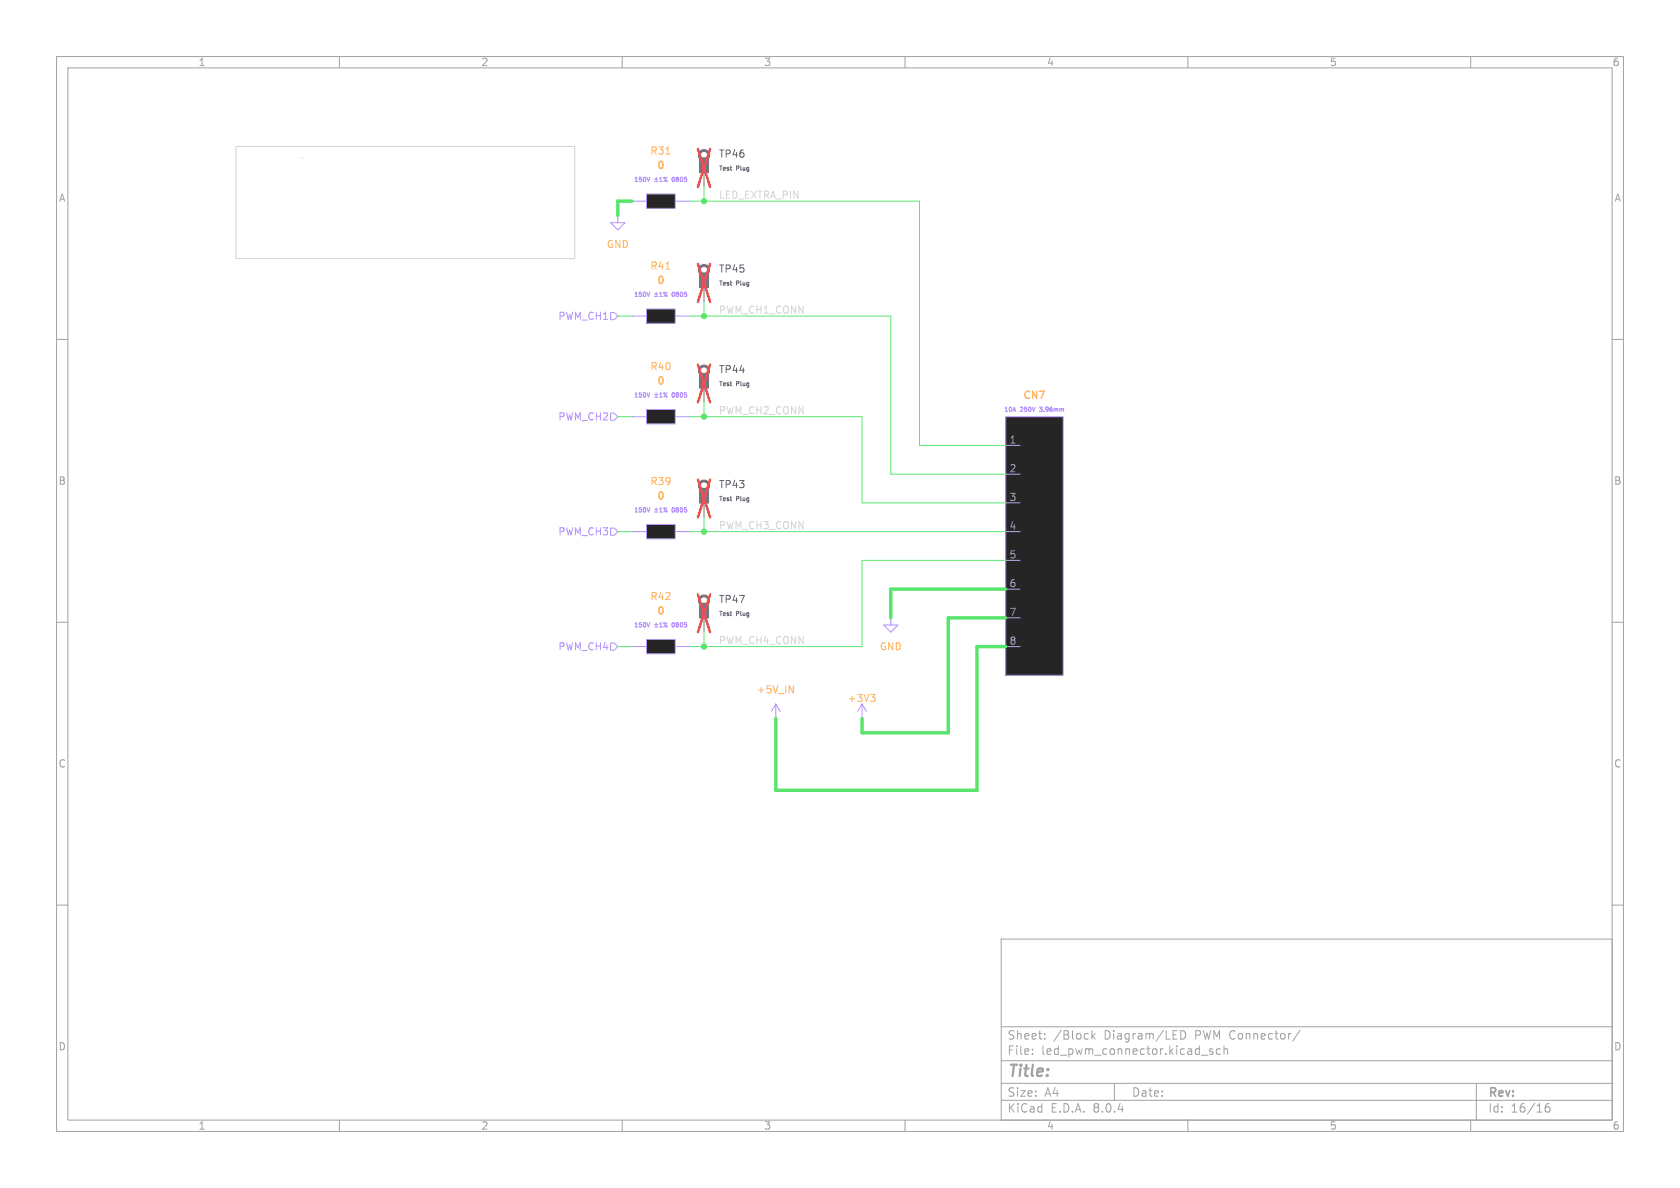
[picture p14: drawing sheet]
<svg xmlns="http://www.w3.org/2000/svg" width="297mm" height="210mm" viewBox="0 0 297 210" stroke-linecap="round" stroke-linejoin="round" font-family="sans-serif">
<defs><g id="words">
<text font-size="2.8" fill="#a2a2a2" x="178" y="190.9">Title:</text>
<g font-size="2.1" fill="#a2a2a2">
<text x="178" y="184">Sheet:</text>
<text x="186.2" y="184">/Block</text>
<text x="195.2" y="184">Diagram/LED</text>
<text x="211.4" y="184">PWM Connector/</text>
<text x="178" y="186.7">File:</text>
<text x="184.1" y="186.7">led_pwm_connector.kicad_sch</text>
<text x="178" y="196.9">KiCad</text>
<text x="178" y="194.1">Size:</text>
<text x="184.7" y="194.1">A4</text>
<text x="185.7" y="196.9">E.D.A.</text>
<text x="193.3" y="196.9">8.0.4</text>
<text x="200" y="194.1">Date:</text>
<text x="263" y="194.3">Rev:</text>
<text x="263" y="196.9">Id:</text>
<text x="267.1" y="196.9">16/16</text>
</g>
<g font-size="1.8" fill="#a2a2a2">
<text x="35" y="11.9">1</text>
<text x="85" y="11.9">2</text>
<text x="135" y="11.9">3</text>
<text x="185" y="11.9">4</text>
<text x="235" y="11.9">5</text>
<text x="285" y="11.9">6</text>
<text x="10.3" y="35.9">A</text>
<text x="285.3" y="35.9">A</text>
<text x="178.4" y="78.5">1</text>
<text x="178.4" y="83.6">2</text>
<text x="10.3" y="85.9">B</text>
<text x="178.4" y="88.6">3</text>
<text x="285.3" y="85.9">B</text>
<text x="178.4" y="93.7">4</text>
<text x="178.4" y="98.8">5</text>
<text x="178.4" y="103.9">6</text>
<text x="178.4" y="109">7</text>
<text x="178.4" y="114">8</text>
<text x="10.3" y="135.9">C</text>
<text x="285.3" y="135.9">C</text>
<text x="10.3" y="185.9">D</text>
<text x="285.3" y="185.9">D</text>
<text x="35" y="199.9">1</text>
<text x="85" y="199.9">2</text>
<text x="135" y="199.9">3</text>
<text x="185" y="199.9">4</text>
<text x="235" y="199.9">5</text>
<text x="285" y="199.9">6</text>
</g>
<g font-size="1.8" fill="#ffb45b">
<text x="114.9" y="27.5">R31</text>
<text x="116" y="30.2">0</text>
<text x="107.2" y="44">GND</text>
<text x="114.9" y="47.9">R41</text>
<text x="116" y="50.5">0</text>
<text x="114.9" y="65.6">R40</text>
<text x="116" y="68.3">0</text>
<text x="180.7" y="70.9">CN7</text>
<text x="114.9" y="86">R39</text>
<text x="116" y="88.6">0</text>
<text x="114.9" y="106.3">R42</text>
<text x="116" y="109">0</text>
<text x="155.4" y="115.2">GND</text>
<text x="133.7" y="122.8">+5V_IN</text>
<text x="149.8" y="124.3">+3V3</text>
</g>
<g font-size="1.8" fill="#696969">
<text x="127" y="28.1">TP46</text>
<text x="127" y="48.4">TP45</text>
<text x="127" y="66.2">TP44</text>
<text x="127" y="86.5">TP43</text>
<text x="127" y="106.8">TP47</text>
</g>
<g font-size="1.8" fill="#d4d4d4">
<text x="127" y="35.2">LED_EXTRA_PIN</text>
<text x="127" y="55.5">PWM_CH1_CONN</text>
<text x="127" y="73.3">PWM_CH2_CONN</text>
<text x="127" y="93.6">PWM_CH3_CONN</text>
<text x="127" y="114">PWM_CH4_CONN</text>
</g>
<g font-size="1.8" fill="#af92fb">
<text x="98.6" y="56.7">PWM_CH1</text>
<text x="98.6" y="74.5">PWM_CH2</text>
<text x="98.6" y="94.8">PWM_CH3</text>
<text x="98.6" y="115.2">PWM_CH4</text>
</g>
<g font-size="1.1" fill="#ae81ff">
<text x="112" y="32.4">150V</text>
<text x="119.1" y="32.4">0805</text>
<text x="112" y="52.7">150V</text>
<text x="119.1" y="52.7">0805</text>
<text x="112" y="70.5">150V</text>
<text x="119.1" y="70.5">0805</text>
<text x="177.4" y="73">10A</text>
<text x="180.4" y="73">250V</text>
<text x="184.1" y="73">3.96mm</text>
<text x="112" y="90.8">150V</text>
<text x="119.1" y="90.8">0805</text>
<text x="112" y="111.1">150V</text>
<text x="119.1" y="111.1">0805</text>
</g>
<g font-size="1.1" fill="#737373">
<text x="127" y="30.4">Test</text>
<text x="130.2" y="30.4">Plug</text>
<text x="127" y="50.7">Test</text>
<text x="130.2" y="50.7">Plug</text>
<text x="127" y="68.5">Test</text>
<text x="130.2" y="68.5">Plug</text>
<text x="127" y="88.8">Test</text>
<text x="130.2" y="88.8">Plug</text>
<text x="127" y="109.1">Test</text>
<text x="130.2" y="109.1">Plug</text>
</g>
</g></defs>
<g fill="none" stroke="#a2a2a2" stroke-width=".18">
<path d="M10 10h277v190h-277zM12 12h273v186h-273zM60 10v2M110 10v2M160 10v2M210 10v2M260 10v2M10 60h2M285 60h2M10 110h2M285 110h2M10 160h2"/>
<path d="M285 160h2M177 166h108v32h-108zM60 198v2M110 198v2M160 198v2M177 194.5h108M177 191.5h108M177 187.5h108M177 181.5h108M182.5 186.3v.1M182.5 185.5v.1M184.7 183.6v.1"/>
<path d="M184.7 182.8v.1M193 182.2v1.5M193.2 183.1l.4 .6M193.6 182.7l-.6 .6M197 191.5v3M208.7 182.2a.76 .76 0 0 1 .9 .7 .76 .76 0 0 1-.9 .8zM210 198v2M212.4 186.5h1.1M214.4 185.5l-.4-.1-.2 .2 .1 .2 .5 .2v.3h-.6M215.7 185.5l-.4-.1-.3 .3v.4l.2 .2h.5M216.4 185.5l.2-.1 .4 .1v.9M216.4 184.9v1.5"/>
<path d="M229.8 182.1l-1.3 2M260 198v2M261 191.5v6.5M273.9 195.1a.59 .59 0 0 0-.7 .6v.6l.1 .2 .4 .1 .3-.1v-.5l-.1-.3h-.4l-.3 .3"/>
</g>
<path d="M123.7 27.9h1.5v2.6h-1.5z" fill="#767676" stroke="#767676" stroke-width=".25"/>
<path d="M124 28.1a.83 .83 0 0 1-.2-1.2 .83 .83 0 0 1 1.3 0 .83 .83 0 0 1-.1 1.2" fill="none" stroke="#767676" stroke-width=".51"/>
<path d="M124.5 30.5v2.5" fill="none" stroke="#767676" stroke-width=".18"/>
<path d="M123.4 26.3l2.1 6.7M125.5 26.3l-2.1 6.7" fill="none" stroke="#e65255" stroke-width=".46"/>
<path d="M109.2 38.1v1.3h1.3l-1.3 1.2-1.3-1.2h1.3M109.2 38.1h.1" fill="none" stroke="#af92fb" stroke-width=".18"/>
<path d="M114.3 34.3h5.1v2.5h-5.1z" fill="#252526"/>
<path d="M111.8 35.6h2.5M114.3 34.3h5.1v2.5h-5.1zM119.4 35.6h2.5" fill="none" stroke="#af92fb" stroke-width=".18"/>
<path d="M117.7 27.2h.7" fill="none" stroke="#ffb45b" stroke-width=".18"/>
<g fill="none" stroke="#ae81ff" stroke-width=".18">
<path d="M114.9 31.3l-.3 .8M115.7 31.7h.6M115.7 32.1h.6M116 31.4v.5M116.6 32.1h.5M116.6 31.6l.2-.3v.8M117.9 31.3l-.6 .8"/>
<circle cx="117.5" cy="31.4" r=".11"/>
<circle cx="117.8" cy="32" r=".11"/>
</g>
<path d="M114.3 113h5.1v2.6h-5.1z" fill="#252526"/>
<path d="M111.8 114.3h2.5M114.3 113h5.1v2.6h-5.1zM119.4 114.3h2.5" fill="none" stroke="#af92fb" stroke-width=".18"/>
<g fill="none" stroke="#ae81ff" stroke-width=".18">
<path d="M114.9 110.1l-.3 .7M115.7 110.4h.6M115.7 110.8h.6M116 110.1v.6M116.6 110.8h.5M116.6 110.3l.2-.2v.7M117.9 110.1l-.6 .7"/>
<circle cx="117.5" cy="110.2" r=".11"/>
<circle cx="117.8" cy="110.7" r=".11"/>
</g>
<g fill="#767676" stroke="#767676" stroke-width=".25">
<path d="M123.7 86.4h1.5v2.5h-1.5z"/>
<path d="M123.7 66h1.5v2.6h-1.5z"/>
</g>
<path d="M124 66.2a.83 .83 0 0 1-.2-1.2 .83 .83 0 0 1 1.3 0 .83 .83 0 0 1-.1 1.2M124 86.5a.83 .83 0 0 1-.2-1.2 .83 .83 0 0 1 1.3 0 .83 .83 0 0 1-.1 1.2" fill="none" stroke="#767676" stroke-width=".51"/>
<path d="M124.5 68.6v2.5M124.5 88.9v2.5" fill="none" stroke="#767676" stroke-width=".18"/>
<path d="M123.4 64.4l2.1 6.7M125.5 64.4l-2.1 6.7M123.4 84.8l2.1 6.6M125.5 84.8l-2.1 6.6" fill="none" stroke="#e65255" stroke-width=".46"/>
<path d="M114.3 92.7h5.1v2.6h-5.1z" fill="#252526"/>
<path d="M111.8 94h2.5M114.3 92.7h5.1v2.6h-5.1zM119.4 94h2.5" fill="none" stroke="#af92fb" stroke-width=".18"/>
<g fill="none" stroke="#ae81ff" stroke-width=".18">
<path d="M114.9 89.8l-.3 .7M115.7 90.1h.6M115.7 90.5h.6M116 89.8v.6M116.6 90.5h.5M116.6 90l.2-.2v.7M117.9 89.8l-.6 .7"/>
<circle cx="117.5" cy="89.9" r=".11"/>
<circle cx="117.8" cy="90.4" r=".11"/>
</g>
<path d="M114.3 54.6h5.1v2.6h-5.1z" fill="#252526"/>
<path d="M111.8 55.9h2.5M114.3 54.6h5.1v2.6h-5.1zM119.4 55.9h2.5" fill="none" stroke="#af92fb" stroke-width=".18"/>
<path d="M117.7 47.6h.7" fill="none" stroke="#ffb45b" stroke-width=".18"/>
<g fill="none" stroke="#ae81ff" stroke-width=".18">
<path d="M114.9 51.7l-.3 .7M115.7 52h.6M115.7 52.4h.6M116 51.7v.6M116.6 52.4h.5M116.6 51.9l.2-.2v.7M117.9 51.7l-.6 .7"/>
<circle cx="117.5" cy="51.8" r=".11"/>
<circle cx="117.8" cy="52.3" r=".11"/>
</g>
<path d="M114.3 72.4h5.1v2.5h-5.1z" fill="#252526"/>
<path d="M111.8 73.7h2.5M114.3 72.4h5.1v2.5h-5.1zM119.4 73.7h2.5" fill="none" stroke="#af92fb" stroke-width=".18"/>
<g fill="none" stroke="#ae81ff" stroke-width=".18">
<path d="M114.9 69.4l-.3 .8M115.7 69.8h.6M115.7 70.2h.6M116 69.5v.5M116.6 70.2h.5M116.6 69.7l.2-.3v.8M117.9 69.4l-.6 .8"/>
<circle cx="117.5" cy="69.5" r=".11"/>
<circle cx="117.8" cy="70.1" r=".11"/>
</g>
<path d="M177.8 73.7h10.2v45.7h-10.2z" fill="#252526"/>
<g fill="none" stroke="#af92fb" stroke-width=".18">
<path d="M107.9 55.2h.7l.6 .7-.6 .6h-.7zM107.9 73h.7l.6 .7-.6 .6h-.7zM177.8 73.7h10.2v45.7h-10.2zM177.8 78.7h2.5M107.9 93.3h.7l.6 .7-.6 .6h-.7zM177.8 83.8h2.5M177.8 88.9h2.5M177.8 94h2.5M177.8 99.1h2.5M107.9 113.7h.7l.6 .6-.6 .6h-.7zM157.5 109.2v1.3h1.2l-1.2 1.3-1.3-1.3h1.3M157.5 109.2h.1"/>
<path d="M177.8 104.1h2.5M177.8 109.2h2.5M177.8 114.3h2.5M137.2 127h.1M137.2 124.5l-.8 1.2M137.2 124.5v2.5M137.2 124.5l.7 1.2M152.4 127h.1M152.4 124.5l-.8 1.2M152.4 124.5v2.5M152.4 124.5l.8 1.2"/>
</g>
<path d="M183.8 72h.4M183.8 72.7h.1" fill="none" stroke="#ae81ff" stroke-width=".18"/>
<path d="M139.5 121.2l.7 1.3v-1.3M153.9 122.8h.8l-.4 .4M154.5 123.2l.2 .3v.3l-.2 .2" fill="none" stroke="#ffb45b" stroke-width=".18"/>
<g fill="#767676" stroke="#767676" stroke-width=".25">
<path d="M123.7 106.7h1.5v2.5h-1.5z"/>
<path d="M123.7 48.3h1.5v2.5h-1.5z"/>
</g>
<path d="M124 48.4a.83 .83 0 0 1-.2-1.2 .83 .83 0 0 1 1.3 0 .83 .83 0 0 1-.1 1.2M124 106.8a.83 .83 0 0 1-.2-1.2 .83 .83 0 0 1 1.3 0 .83 .83 0 0 1-.1 1.2" fill="none" stroke="#767676" stroke-width=".51"/>
<path d="M124.5 50.8v2.5M124.5 109.2v2.6" fill="none" stroke="#767676" stroke-width=".18"/>
<path d="M123.4 46.7l2.1 6.6M125.5 46.7l-2.1 6.6M123.4 105.1l2.1 6.7M125.5 105.1l-2.1 6.7" fill="none" stroke="#e65255" stroke-width=".46"/>
<g fill="#fff">
<path d="M44.3 35.4h.6v.2h-.2v1.2h.2v.1h-.6v-.1h.2v-1.2h-.2z"/>
<path d="M45.3 35.4h.1a.26 .26 0 0 1 .3-.1 .26 .26 0 0 1 .1 .2l-.4 .1v.2h.4v.1h-.4v1h-.2v-1h-.1v-.1h.1z"/>
<path d="M46.7 35.8a.57 .57 0 0 1 .9 .3v.8h-.2v-.1a.45 .45 0 0 1-.5 .1 .45 .45 0 0 1-.3-.3h.2l.1 .1h.4l.1-.4-.8 .3 .2-.3 .5-.1a.32 .32 0 0 0-.2-.4 .32 .32 0 0 0-.4 .2z"/>
<path d="M48.8 35.9l.3-.2 .3 .1v-.5h.2v1.6h-.2v-.1a.48 .48 0 0 1-.6 .1 .48 .48 0 0 1-.2-.5h.2l.2 .3 .4-.1v-.6h-.4l-.2 .4h-.2z"/>
<path d="M50 35.4h.2v.2h-.2z"/>
<path d="M50 35.8h.2v1.1h-.2z"/>
<path d="M50.7 35.4a.26 .26 0 0 1 .3-.1 .26 .26 0 0 1 .2 .2l-.4 .1v.2h.3v.1h-.3v1h-.2v-1h-.1v-.1h.1z"/>
<path d="M51.4 35.4h.1a.26 .26 0 0 1 .2-.1 .26 .26 0 0 1 .2 .2l-.4 .1v.2h.4v.1h-.4v1h-.2v-1h-.1v-.1h.1z"/>
<path d="M52.1 35.9a.51 .51 0 0 1 .6-.1 .51 .51 0 0 1 .3 .6h-.8a.47 .47 0 0 0 .3 .4 .47 .47 0 0 0 .5-.2 .41 .41 0 0 1-.6 .3l-.4-.2v-.5h.8a.33 .33 0 0 0-.3-.3 .33 .33 0 0 0-.3 .3h-.2z"/>
<path d="M53.3 35.8h.2v.1l.5-.1v.2l-.5 .1v.8h-.2z"/>
<path d="M54.3 35.9a.51 .51 0 0 1 .6-.1 .51 .51 0 0 1 .3 .6h-.9a.47 .47 0 0 0 .3 .4 .47 .47 0 0 0 .5-.2 .41 .41 0 0 1-.5 .3l-.4-.2-.1-.5h.9a.33 .33 0 0 0-.4-.3 .33 .33 0 0 0-.3 .3h-.2z"/>
<path d="M55.4 35.8h.2v.1l.4-.2 .3 .2 .1 1h-.2v-.8l-.2-.2-.4 .2v.8h-.2z"/>
<path d="M56.8 35.4h.2v.4h.4v.1h-.4v.8h.4a.3 .3 0 0 1-.3 .2 .3 .3 0 0 1-.3-.2v-.8h-.2z"/>
<path d="M58.3 35.9l.6-.1h.2v.3l-.3-.2a.23 .23 0 0 0-.3 0 .23 .23 0 0 0 0 .4 .23 .23 0 0 0 .3 0 .36 .36 0 0 1 .3 .5 .36 .36 0 0 1-.5 .1l-.3-.1v-.2l.2 .2a.24 .24 0 0 0 .4 0 .24 .24 0 0 0 0-.3 .24 .24 0 0 0-.3-.1l-.3-.2z"/>
<path d="M59.4 35.4h.2v.2h-.2z"/>
<path d="M59.4 35.8h.2v1.1h-.2z"/>
<path d="M60.1 35.9l.3-.2 .5 .1v1a.59 .59 0 0 1-.9 .5v-.2a.41 .41 0 0 0 .5 .1 .41 .41 0 0 0 .2-.4 .48 .48 0 0 1-.5 0 .48 .48 0 0 1-.3-.5h.2l.2 .4 .4-.1v-.6l-.4-.1-.2 .4h-.2z"/>
<path d="M61.3 35.8h.2v.1l.3-.2 .4 .2 .1 1h-.2v-.8l-.3-.2-.3 .2v.8h-.2z"/>
<path d="M62.7 35.8a.57 .57 0 0 1 .8 .3v.8h-.2v-.1a.45 .45 0 0 1-.4 .1 .45 .45 0 0 1-.3-.3h.2l.1 .1h.3l.1-.4-.7 .3 .1-.3 .6-.1a.32 .32 0 0 0-.3-.4 .32 .32 0 0 0-.3 .2z"/>
<path d="M63.9 35.3h.2v1.6h-.2z"/>
<path d="M65.2 35.4h.2v.2h-.2z"/>
<path d="M65.2 35.8h.2v1.1h-.2z"/>
<path d="M65.8 35.9l.5-.1h.3v.3l-.3-.2a.23 .23 0 0 0-.3 0 .23 .23 0 0 0 0 .4 .23 .23 0 0 0 .3 0 .36 .36 0 0 1 .3 .5 .36 .36 0 0 1-.6 .1l-.3-.1v-.2l.3 .2a.24 .24 0 0 0 .3 0 .24 .24 0 0 0 .1-.3 .24 .24 0 0 0-.4-.1l-.3-.2z"/>
<path d="M67.6 35.8h.2v.1l.5-.1v.2l-.5 .1v.8h-.2z"/>
<path d="M68.6 35.9a.51 .51 0 0 1 .6-.1 .51 .51 0 0 1 .3 .6h-.9a.47 .47 0 0 0 .3 .4 .47 .47 0 0 0 .6-.2 .41 .41 0 0 1-.6 .3l-.4-.2-.1-.5h.9a.33 .33 0 0 0-.3-.3 .33 .33 0 0 0-.4 .3h-.2z"/>
<path d="M69.8 35.9l.3-.2 .6 .1v1.5h-.2v-.5a.48 .48 0 0 1-.6 .1 .48 .48 0 0 1-.2-.6h.2l.2 .4 .4-.1v-.6l-.4-.1-.2 .4h-.2z"/>
<path d="M71.1 35.8h.2v.8l.2 .2 .3-.2v-.8h.2v1.1h-.2v-.1l-.3 .1-.3-.1z"/>
<path d="M72.4 35.4h.2v.2h-.2z"/>
<path d="M72.4 35.8h.2v1.1h-.2z"/>
<path d="M73 35.8h.2v.1l.5-.1v.2l-.5 .1v.8h-.2z"/>
<path d="M73.9 35.9a.51 .51 0 0 1 .7-.1 .51 .51 0 0 1 .2 .6h-.8a.47 .47 0 0 0 .3 .4 .47 .47 0 0 0 .5-.2 .41 .41 0 0 1-.6 .3l-.4-.2v-.5h.8a.33 .33 0 0 0-.3-.3 .33 .33 0 0 0-.3 .3h-.2z"/>
<path d="M75.2 35.9l.3-.2 .4 .1v-.5h.2v1.6h-.2v-.1a.48 .48 0 0 1-.6 .1 .48 .48 0 0 1-.3-.6h.2a.35 .35 0 0 0 .2 .4 .35 .35 0 0 0 .5-.1v-.6h-.5l-.2 .3h-.2z"/>
<path d="M77.2 35.3h.2v.6l.3-.2 .4 .2v1h-.2v-.8l-.2-.2-.3 .2v.8h-.2z"/>
<path d="M78.6 35.9a.51 .51 0 0 1 .6-.1 .51 .51 0 0 1 .3 .6h-.9a.47 .47 0 0 0 .3 .4 .47 .47 0 0 0 .5-.2 .41 .41 0 0 1-.5 .3l-.4-.2-.1-.5h.9a.33 .33 0 0 0-.4-.3 .33 .33 0 0 0-.3 .3h-.2z"/>
<path d="M79.7 35.8h.2v.1l.6-.1v.2l-.6 .1v.8h-.2z"/>
<path d="M80.7 35.9a.51 .51 0 0 1 .6-.1 .51 .51 0 0 1 .3 .6h-.8a.47 .47 0 0 0 .3 .4 .47 .47 0 0 0 .5-.2 .41 .41 0 0 1-.6 .3l-.4-.2v-.5h.8a.33 .33 0 0 0-.3-.3 .33 .33 0 0 0-.3 .3h-.2z"/>
<path d="M82.6 35.4h.2v.4h.4v.1h-.4l.1 .8h.3a.3 .3 0 0 1-.3 .2 .3 .3 0 0 1-.3-.2v-.8h-.1z"/>
<path d="M83.4 35.3h.2v.6l.4-.2 .4 .2v1h-.2v-.8l-.2-.2-.4 .2v.8h-.2z"/>
<path d="M84.8 35.9a.51 .51 0 0 1 .7-.1 .51 .51 0 0 1 .2 .6h-.8a.47 .47 0 0 0 .3 .4 .47 .47 0 0 0 .5-.2 .41 .41 0 0 1-.6 .3l-.3-.2-.1-.5h.9a.33 .33 0 0 0-.4-.3 .33 .33 0 0 0-.3 .3h-.2z"/>
<path d="M86.9 35.5a.62 .62 0 0 1 .8 .1 .62 .62 0 0 1 .1 .7 .55 .55 0 0 1-.7 .6 .55 .55 0 0 1-.4-.7h.2a.39 .39 0 0 0 .1 .4 .39 .39 0 0 0 .5 .1v-.2a.57 .57 0 0 0-.4-.9l-.2 .6h-.2z"/>
<path d="M88.2 35.6a.74 .74 0 0 1 1.1 .1 .74 .74 0 0 1-.2 1 .74 .74 0 0 1-1-.2l-.1-.3h.2a.54 .54 0 0 0 .8 .5 .54 .54 0 0 0 .2-.9 .5 .5 0 0 0-.6-.2 .5 .5 0 0 0-.4 .6h-.2z"/>
<path d="M89.8 35.3h.1v.6l.4-.2 .4 .2v1h-.2v-.8l-.2-.2-.4 .2v.8h-.1z"/>
<path d="M91.1 35.8h.2v.1l.5-.1a.24 .24 0 0 0 .2 .1 .24 .24 0 0 0 .3-.1l.4 .1 .1 1h-.2v-.6a.28 .28 0 0 0-.3-.4 .28 .28 0 0 0-.3 .3v.7h-.2v-.8l-.2-.2-.3 .2v.8h-.2z"/>
<path d="M94.4 35.6h.2v.6h.6v.1h-.6v.6h-.2v-.6h-.5v-.1h.5z"/>
<path d="M96.3 35.4h.4a.49 .49 0 0 1 .6 .5 .49 .49 0 0 1-.6 .5h-.2v.5h-.2v-.7h.4a.31 .31 0 0 0 .4-.3 .31 .31 0 0 0-.4-.3h-.2v.6h-.2z"/>
<path d="M97.4 35.4h1.3v.2h-.6v1.3h-.2v-1.3h-.5z"/>
<path d="M98.9 35.4h.2v.6h.8v-.6h.2v1.5h-.2v-.7h-.8v.7h-.2z"/>
<path d="M44.2 38.3h.2l.2 .9 .3-.9h.2l.3 .9 .2-.9h.2l-.3 1.1h-.2l-.3-.8-.3 .8h-.2z"/>
<path d="M46 37.9h.3v.2h-.3z"/>
<path d="M46.1 38.3h.1v1.1h-.1z"/>
<path d="M46.6 37.8h.2v1.6h-.2z"/>
<path d="M47.2 37.8h.2v1.6h-.2z"/>
<path d="M48.5 38.3a.57 .57 0 0 1 .9 .4v.7h-.2v-.1a.45 .45 0 0 1-.4 .2 .45 .45 0 0 1-.4-.4h.2l.2 .2 .3-.1 .1-.3-.8 .2 .2-.3 .5-.1a.32 .32 0 0 0-.2-.3 .32 .32 0 0 0-.4 .1z"/>
<path d="M49.8 37.8h.2v1.6h-.2z"/>
<path d="M50.4 37.8h.1v1.6h-.1z"/>
<path d="M51 38.4a.55 .55 0 0 1 .8 .1 .55 .55 0 0 1-.2 .8 .55 .55 0 0 1-.7-.3l-.1-.1h.2a.37 .37 0 0 0 .5 .4 .37 .37 0 0 0 .2-.6 .33 .33 0 0 0-.4-.3 .33 .33 0 0 0-.3 .5h-.2z"/>
<path d="M52.1 38.3h.2l.2 .9 .3-.9h.2l.3 .9 .2-.9h.1l-.3 1.1h-.1l-.3-.8-.3 .8h-.2z"/>
<path d="M54.7 38.3a.57 .57 0 0 1 .9 .4v.7h-.2v-.1a.45 .45 0 0 1-.5 .2 .45 .45 0 0 1-.3-.4h.2l.1 .2 .4-.1 .1-.3-.8 .2 .1-.3 .6-.1a.32 .32 0 0 0-.3-.3 .32 .32 0 0 0-.3 .1z"/>
<path d="M56.7 38.3h.1v.1a.56 .56 0 0 1 .9 .3 .56 .56 0 0 1-.5 .8l-.4-.1v.5h-.1v-1.3h.1v.6a.4 .4 0 0 0 .7-.2 .4 .4 0 0 0-.6-.5l-.2 .1z"/>
<path d="M58 38.4a.55 .55 0 0 1 .9 .1 .55 .55 0 0 1-.2 .8 .55 .55 0 0 1-.8-.3v-.1h.2a.37 .37 0 0 0 .4 .4 .37 .37 0 0 0 .2-.6 .33 .33 0 0 0-.4-.3 .33 .33 0 0 0-.2 .5h-.2z"/>
<path d="M59.2 38.4l.6-.1 .2 .1v.2l-.3-.2a.23 .23 0 0 0-.3 .1 .23 .23 0 0 0 0 .3 .23 .23 0 0 0 .3 0 .36 .36 0 0 1 .3 .5 .36 .36 0 0 1-.5 .2l-.3-.1v-.2l.2 .1a.24 .24 0 0 0 .4 0 .24 .24 0 0 0 0-.3 .24 .24 0 0 0-.3-.1l-.3-.2z"/>
<path d="M60.3 38h.2v.3h.4v.2h-.4l.1 .7 .3 .1a.3 .3 0 0 1-.3 .2 .3 .3 0 0 1-.2-.3l-.1-.7h-.1z"/>
<path d="M61.9 38.3a.57 .57 0 0 1 .9 .4v.7h-.2v-.1a.45 .45 0 0 1-.5 .2 .45 .45 0 0 1-.3-.4h.2l.1 .2 .4-.1 .1-.3-.8 .2 .2-.3 .5-.1a.32 .32 0 0 0-.2-.3 .32 .32 0 0 0-.4 .1z"/>
<path d="M63.1 38.4l.6-.1 .2 .1v.2l-.2-.2a.23 .23 0 0 0-.4 .1 .23 .23 0 0 0 0 .3 .23 .23 0 0 0 .4 0 .36 .36 0 0 1 .2 .5 .36 .36 0 0 1-.5 .2l-.3-.1v-.2l.3 .1a.24 .24 0 0 0 .3 0 .24 .24 0 0 0 0-.3 .24 .24 0 0 0-.3-.1l-.3-.2z"/>
<path d="M64.2 38.4l.6-.1 .2 .1v.2l-.2-.2a.23 .23 0 0 0-.4 .1 .23 .23 0 0 0 0 .3 .23 .23 0 0 0 .3 0 .36 .36 0 0 1 .3 .5 .36 .36 0 0 1-.5 .2l-.3-.1v-.2l.3 .1a.24 .24 0 0 0 .3 0 .24 .24 0 0 0 0-.3 .24 .24 0 0 0-.3-.1l-.3-.2z"/>
<path d="M65.4 38.4a.51 .51 0 0 1 .6-.1 .51 .51 0 0 1 .3 .6h-.8a.47 .47 0 0 0 .3 .4 .47 .47 0 0 0 .5-.1 .41 .41 0 0 1-.6 .2l-.4-.2v-.5h.8a.33 .33 0 0 0-.3-.3 .33 .33 0 0 0-.3 .3h-.2z"/>
<path d="M66.6 38.3h.2v.1l.5-.1a.24 .24 0 0 0 .2 .2 .24 .24 0 0 0 .3-.2l.4 .1 .1 1h-.2v-.6a.28 .28 0 0 0-.3-.3 .28 .28 0 0 0-.3 .2v.7h-.2v-.8l-.2-.1-.3 .1v.8h-.2z"/>
<path d="M68.6 37.8h.2v.6a.57 .57 0 0 1 .9 .3 .57 .57 0 0 1-.5 .8l-.6-.1v-.8h.2v.6a.4 .4 0 0 0 .6-.2 .4 .4 0 0 0-.5-.5l-.3 .1z"/>
<path d="M69.9 37.8h.2v1.6h-.2z"/>
<path d="M70.4 38.3h.2l.3 .8 .4-.8h.2l-.7 1.6h-.2l.2-.5z"/>
<path d="M72.6 37.9h.1a.26 .26 0 0 1 .2-.1 .26 .26 0 0 1 .2 .2l-.4 .1v.2h.3v.2h-.3v.9h-.2v-.9h-.1v-.2h.1z"/>
<path d="M73.2 37.9h.2v.2h-.2z"/>
<path d="M73.2 38.3h.2v1.1h-.2z"/>
<path d="M73.7 38.3h.2l.4 .4 .3-.4h.2l-.5 .6 .5 .5h-.2l-.4-.4-.3 .4h-.2l.4-.5z"/>
<path d="M76.3 37.8h.2l-.8 1.9h-.1z"/>
<path d="M77.5 38.4a.51 .51 0 0 1 .7-.1 .51 .51 0 0 1 .2 .6h-.8a.47 .47 0 0 0 .3 .4 .47 .47 0 0 0 .5-.1 .41 .41 0 0 1-.6 .2l-.3-.2-.1-.5h.8a.33 .33 0 0 0-.3-.3 .33 .33 0 0 0-.3 .3h-.2z"/>
<path d="M78.6 38.3h.2l.4 .4 .3-.4h.2l-.4 .6 .4 .5h-.2l-.3-.4-.4 .4h-.2l.4-.5z"/>
<path d="M80 38.3h.2v.1a.56 .56 0 0 1 .8 .3 .56 .56 0 0 1-.5 .8l-.3-.1v.5h-.2v-1.3h.2v.6a.4 .4 0 0 0 .6-.2 .4 .4 0 0 0-.5-.5l-.3 .1z"/>
<path d="M81.3 38.4a.51 .51 0 0 1 .7-.1 .51 .51 0 0 1 .2 .6h-.8a.47 .47 0 0 0 .3 .4 .47 .47 0 0 0 .5-.1 .41 .41 0 0 1-.6 .2l-.3-.2-.1-.5h.8a.33 .33 0 0 0-.3-.3 .33 .33 0 0 0-.3 .3h-.2z"/>
<path d="M82.5 38.3h.2v.2l.5-.2v.2l-.5 .1v.8h-.2z"/>
<path d="M83.4 37.9h.2v.2h-.2z"/>
<path d="M83.4 38.3h.2v1.1h-.2z"/>
<path d="M84 38.3h.2v.1l.5-.1a.24 .24 0 0 0 .2 .2 .24 .24 0 0 0 .3-.2l.4 .1 .1 1h-.2v-.6a.28 .28 0 0 0-.2-.3 .28 .28 0 0 0-.4 .2v.7h-.2v-.8l-.2-.1-.3 .1v.8h-.2z"/>
<path d="M86.1 38.4a.51 .51 0 0 1 .6-.1 .51 .51 0 0 1 .3 .6h-.8a.47 .47 0 0 0 .3 .4 .47 .47 0 0 0 .5-.1 .41 .41 0 0 1-.6 .2l-.4-.2v-.5h.8a.33 .33 0 0 0-.3-.3 .33 .33 0 0 0-.3 .3h-.2z"/>
<path d="M87.3 38.3h.2v.1l.3-.1 .4 .1 .1 1h-.2l-.1-.8-.2-.1-.3 .1v.8h-.2z"/>
<path d="M88.6 38h.2v.3h.4v.2h-.4v.7l.4 .1a.3 .3 0 0 1-.3 .2 .3 .3 0 0 1-.3-.3v-.7h-.1z"/>
<path d="M89.5 38.3a.57 .57 0 0 1 .8 .4v.7h-.2v-.1a.45 .45 0 0 1-.4 .2 .45 .45 0 0 1-.3-.4h.2l.1 .2 .4-.1v-.3l-.7 .2 .1-.3 .6-.1a.32 .32 0 0 0-.3-.3 .32 .32 0 0 0-.3 .1z"/>
<path d="M90.7 38h.2v.3h.4v.2h-.4v.7l.4 .1a.3 .3 0 0 1-.3 .2 .3 .3 0 0 1-.3-.3v-.7h-.1z"/>
<path d="M91.5 37.9h.2v.2h-.2z"/>
<path d="M91.5 38.3h.2v1.1h-.2z"/>
<path d="M92.2 38.4a.55 .55 0 0 1 .8 .1 .55 .55 0 0 1-.2 .8 .55 .55 0 0 1-.8-.3v-.1h.2a.37 .37 0 0 0 .5 .4 .37 .37 0 0 0 .2-.6 .33 .33 0 0 0-.4-.3 .33 .33 0 0 0-.3 .5h-.2z"/>
<path d="M93.4 38.3h.2v.1l.3-.1 .3 .1 .1 1h-.2v-.8l-.2-.1-.3 .1v.8h-.2z"/>
<path d="M94.8 39.1h.2v.3h-.2z"/>
<path d="M44.5 40.6a.74 .74 0 0 1 1 .1 .74 .74 0 0 1-.1 1.1 .74 .74 0 0 1-1.1-.3v-.3h.2a.54 .54 0 0 0 .7 .6 .54 .54 0 0 0 .2-.9 .5 .5 0 0 0-.6-.3 .5 .5 0 0 0-.3 .6h-.2z"/>
<path d="M46 40.5h.2v.3h.4v.2h-.4v.7l.4 .1a.3 .3 0 0 1-.3 .2 .3 .3 0 0 1-.3-.2v-.8h-.1z"/>
<path d="M46.8 40.4h.2v.5l.4-.1 .3 .2 .1 1h-.2v-.9l-.3-.1-.3 .1v.9h-.2z"/>
<path d="M48.2 40.9a.51 .51 0 0 1 .6-.1 .51 .51 0 0 1 .3 .6h-.8a.47 .47 0 0 0 .3 .4 .47 .47 0 0 0 .5-.1 .41 .41 0 0 1-.6 .3l-.4-.3v-.4h.8a.33 .33 0 0 0-.3-.4 .33 .33 0 0 0-.3 .4h-.2z"/>
<path d="M49.4 40.8h.2v.2l.5-.2v.2l-.5 .1v.9h-.2z"/>
<path d="M50.2 40.8h.2l.2 .9 .3-.9h.1l.3 .9 .2-.9h.2l-.3 1.2h-.1l-.3-.9-.3 .9h-.2z"/>
<path d="M52 40.4h.2v.2h-.2z"/>
<path d="M52 40.8h.2v1.2h-.2z"/>
<path d="M52.6 40.9l.5-.1 .3 .1v.2l-.3-.1a.23 .23 0 0 0-.3 0 .23 .23 0 0 0 0 .3 .23 .23 0 0 0 .3 0 .36 .36 0 0 1 .3 .5 .36 .36 0 0 1-.6 .2l-.3-.1v-.2l.3 .1a.24 .24 0 0 0 .3 0 .24 .24 0 0 0 .1-.3 .24 .24 0 0 0-.4 0l-.3-.2z"/>
<path d="M53.7 40.9a.51 .51 0 0 1 .7-.1 .51 .51 0 0 1 .2 .6h-.8a.47 .47 0 0 0 .3 .4 .47 .47 0 0 0 .5-.1 .41 .41 0 0 1-.6 .3l-.3-.3-.1-.4h.8a.33 .33 0 0 0-.3-.4 .33 .33 0 0 0-.3 .4h-.2z"/>
<path d="M55.1 41.7h.2l-.3 .6h-.1z"/>
<path d="M56.6 40.4h.2v.2h-.2z"/>
<path d="M56.3 40.8h.5v1.3l-.2 .2a.26 .26 0 0 1-.3 .1 .26 .26 0 0 1-.1-.2h.3l.1-.2v-1h-.3z"/>
<path d="M57.1 40.8h.2v.8l.3 .2 .3-.1v-.9h.2v1.2h-.2v-.2l-.3 .2-.4-.1z"/>
<path d="M58.5 40.9l.5-.1 .3 .1v.2l-.3-.1a.23 .23 0 0 0-.3 0 .23 .23 0 0 0 0 .3 .23 .23 0 0 0 .3 0 .36 .36 0 0 1 .3 .5 .36 .36 0 0 1-.6 .2l-.3-.1v-.2l.3 .1a.24 .24 0 0 0 .3 0 .24 .24 0 0 0 .1-.3 .24 .24 0 0 0-.4 0l-.3-.2z"/>
<path d="M59.6 40.5h.2v.3h.4v.2h-.4v.7l.4 .1a.3 .3 0 0 1-.3 .2 .3 .3 0 0 1-.3-.2v-.8h-.2z"/>
<path d="M61.3 40.6a1.05 1.05 0 0 1 1.1-.1v.3a.64 .64 0 0 0-.8-.2 .64 .64 0 0 0-.2 .9 .64 .64 0 0 0 .8 .2v-.3h-.4v-.2h.6v.6a.84 .84 0 0 1-1.1 0 .84 .84 0 0 1 0-1.2z"/>
<path d="M62.8 40.4h.3l.7 1.3v-1.3h.1v1.6h-.2l-.7-1.4v1.4h-.2z"/>
<path d="M64.3 40.4h.4a.77 .77 0 0 1 .9 .8 .77 .77 0 0 1-.9 .8h-.4v-.2a.75 .75 0 0 0 1.1-.5 .57 .57 0 0 0-.7-.7h-.2v1.2h-.2z"/>
<path d="M66 41.7h.2v.3h-.2z"/>
<path d="M49.5 29.4h1.2v.3h-.4v2.4h.4v.3h-1.2v-.3h.4v-2.4h-.4z"/>
<path d="M51.4 30.1h.4v.3a.85 .85 0 0 1 .9-.3 .85 .85 0 0 1 .6 .8v1.5h-.4v-1.3a.62 .62 0 0 0-.4-.7 .62 .62 0 0 0-.7 .3v1.7h-.4z"/>
<path d="M54.3 29.4l.4-.2 .6 .1v.3h-.2a.47 .47 0 0 0-.5 0 .47 .47 0 0 0-.2 .5h.7v.4h-.7v1.9h-.4v-1.9h-.2v-.4h.2z"/>
<path d="M55.6 30.4a1.15 1.15 0 0 1 1.6 0 1.15 1.15 0 0 1 .1 1.5 1.06 1.06 0 0 1-1.2 .5 1.06 1.06 0 0 1-.8-1.1h.4a.71 .71 0 0 0 .8 .8 .71 .71 0 0 0 .6-1 .67 .67 0 0 0-.8-.7 .67 .67 0 0 0-.6 .9h-.4z"/>
<path d="M58 30.1h.4v.4l.6-.3 .5-.1v.4h-.6l-.5 .3v1.6h-.4z"/>
<path d="M59.8 30.1h.4v.3a.9 .9 0 0 1 1.4 0 .86 .86 0 0 1 1-.3 .86 .86 0 0 1 .6 .8v1.5h-.4v-1.3a.56 .56 0 0 0-.5-.6 .56 .56 0 0 0-.6 .5v1.4h-.4v-1.3a.59 .59 0 0 0-.3-.6 .59 .59 0 0 0-.8 .2v1.7h-.4z"/>
<path d="M64 30.2a1.29 1.29 0 0 1 1.7 .4v1.8h-.4v-.2a.9 .9 0 0 1-.9 .2 .9 .9 0 0 1-.6-.7h.4a.7 .7 0 0 0 1.1 .1v-.6l-.3 .1a.78 .78 0 0 0-.8 .4h-.4a1.28 1.28 0 0 1 1.5-.8 .74 .74 0 0 0-1.2-.4l-.1 .1z"/>
<path d="M66.5 29.5h.3v.6h.8v.4h-.8v1a.49 .49 0 0 0 .2 .6 .49 .49 0 0 0 .6-.1v.4h-.1a.73 .73 0 0 1-1-.7v-1.2h-.3v-.4h.3z"/>
<path d="M68.1 29.4h.4v.4h-.4z"/>
<path d="M68.1 30.1h.4v2.3h-.4z"/>
<path d="M69.4 30.4a1.15 1.15 0 0 1 1.5 0 1.15 1.15 0 0 1 .2 1.5 1.06 1.06 0 0 1-1.3 .5 1.06 1.06 0 0 1-.7-1.1h.4a.71 .71 0 0 0 .8 .8 .71 .71 0 0 0 .5-1 .67 .67 0 0 0-.7-.7 .67 .67 0 0 0-.6 .9h-.4z"/>
<path d="M71.8 30.1h.4v.3a.85 .85 0 0 1 1-.3 .85 .85 0 0 1 .5 .8v1.5h-.4v-1.3a.62 .62 0 0 0-.4-.7 .62 .62 0 0 0-.7 .3v1.7h-.4z"/>
</g>
<path d="M41.7 25.9h59.9v19.8h-59.9zM53.3 27.9h.1" fill="none" stroke="#d4d4d4" stroke-width=".18"/>
<g fill="none" stroke="#59e56d" stroke-width=".18">
<path d="M121.9 35.6h40.7v43.1h15.2M124.5 33v2.6M109.2 55.9h2.6M121.9 55.9h35.6v27.9h20.3M124.5 53.3v2.6M109.2 73.7h2.6M121.9 73.7h30.5v15.2h25.4M124.5 71.1v2.6M109.2 94h2.6M121.9 94h55.9M124.5 91.4v2.6M177.8 99.1h-25.4v15.2h-30.5"/>
<path d="M109.2 114.3h2.6M124.5 111.8v2.5"/>
</g>
<path d="M111.8 35.6h-2.6v2.5M177.8 114.3h-5.1v25.4h-35.5v-12.7M177.8 109.2h-10.2v20.3h-15.2v-2.5M177.8 104.1h-20.3v5.1" fill="none" stroke="#59e56d" stroke-width=".61"/>
<g fill="#59e56d" stroke="#59e56d" stroke-width=".18">
<circle cx="124.5" cy="114.3" r=".46"/>
<circle cx="124.5" cy="94" r=".46"/>
<circle cx="124.5" cy="55.9" r=".46"/>
<circle cx="124.5" cy="73.7" r=".46"/>
<circle cx="124.5" cy="35.6" r=".46"/>
</g>
<use href="#words"/>
</svg>
